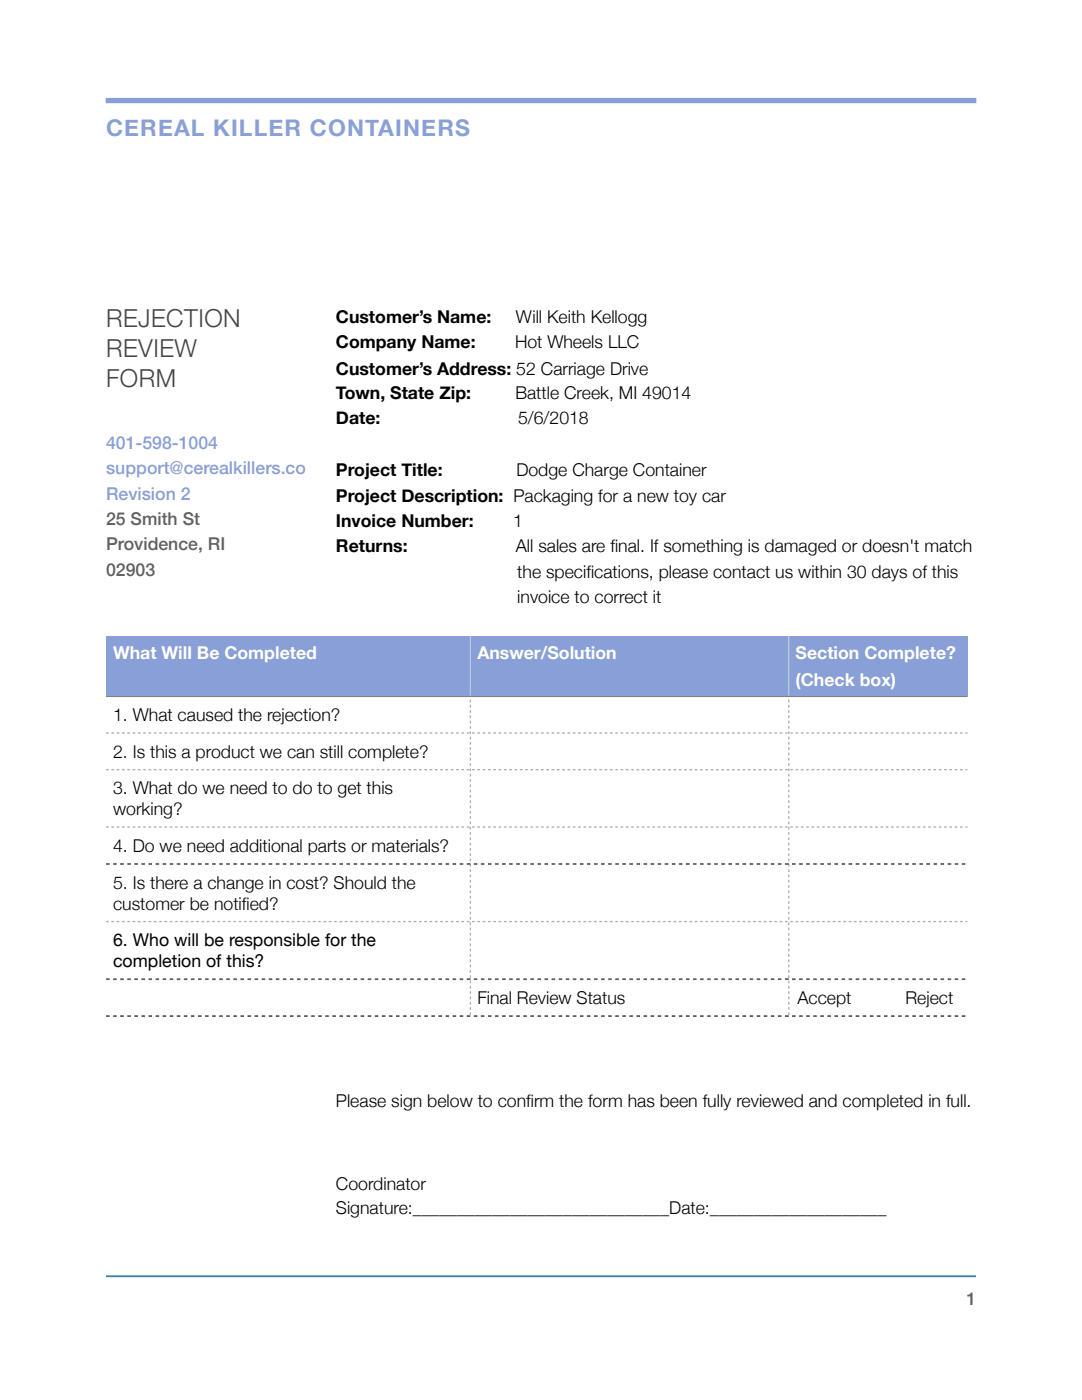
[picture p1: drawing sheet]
<svg xmlns="http://www.w3.org/2000/svg" width="216mm" height="279mm" viewBox="0 0 216 279" stroke-linecap="round" stroke-linejoin="round" font-family="sans-serif">
<defs><g id="words">
<g font-size="4.9" fill="#444">
<text x="21.2" y="65.3">REJECTION</text>
<text x="21.2" y="71.3">REVIEW</text>
<text x="21.2" y="77.3">FORM</text>
</g>
<text font-size="4.6" fill="#899fd7" x="21.2" y="27.2">CEREAL KILLER CONTAINERS</text>
<g font-size="3.5">
<text x="67" y="64.6">Customer’s Name:</text>
<text x="103" y="64.6">Will Keith Kellogg</text>
<text x="67" y="69.5">Company Name:</text>
<text x="102.8" y="69.5">Hot Wheels LLC</text>
<text x="67" y="74.8">Customer’s Address: 52 Carriage Drive</text>
<text x="67" y="79.7">Town, State Zip:</text>
<text x="102.8" y="79.7">Battle Creek, MI 49014</text>
<text x="67" y="84.7">Date:</text>
<text x="103.4" y="84.7">5/6/2018</text>
<text x="67" y="94.9">Project Title:</text>
<text x="103" y="94.9">Dodge Charge Container</text>
<text x="67" y="100.2">Project Description: Packaging for a new toy car</text>
<text x="67" y="105.1">Invoice Number:</text>
<text x="102.4" y="105.1">1</text>
<text x="67" y="110.1">Returns:</text>
<text x="102.9" y="110.1">All sales are final. If something is damaged or doesn't match</text>
<text x="103.2" y="115.4">the specifications, please contact us within 30 days of this</text>
<text x="103.2" y="120.3">invoice to correct it</text>
<text x="22.6" y="143.9">1. What caused the rejection?</text>
<text x="22.6" y="151.3">2. Is this a product we can still complete?</text>
<text x="22.6" y="158.4">3. What do we need to do to get this</text>
<text x="22.6" y="162.6">working?</text>
<text x="22.6" y="170">4. Do we need additional parts or materials?</text>
<text x="22.6" y="177.4">5. Is there a change in cost? Should the</text>
<text x="22.6" y="181.7">customer be notified?</text>
<text x="22.6" y="188.7">6. Who will be responsible for the</text>
<text x="22.6" y="193">completion of this?</text>
<text x="95.2" y="200.4">Final Review Status</text>
<text x="159.1" y="200.4">Accept</text>
<text x="180.7" y="200.4">Reject</text>
<text x="67" y="220.8">Please sign below to confirm the form has been fully reviewed and completed in full.</text>
<text x="67" y="237.4">Coordinator</text>
<text x="67" y="242.4">Signature:_____________________________Date:____________________</text>
</g>
<g font-size="3.5" fill="#899fd7">
<text x="21.2" y="89.6">401-598-1004</text>
<text x="21.2" y="94.5">support@cerealkillers.co</text>
<text x="21.2" y="99.8">Revision 2</text>
</g>
<g font-size="3.5" fill="#606060">
<text x="21.2" y="104.8">25 Smith St</text>
<text x="21.2" y="109.7">Providence, RI</text>
<text x="21.2" y="115">02903</text>
<text x="192.9" y="260.3">1</text>
</g>
<g font-size="3.5" fill="#fff">
<text x="22.6" y="131.6">What Will Be Completed</text>
<text x="95.2" y="131.6">Answer/Solution</text>
<text x="158.7" y="131.6">Section Complete?</text>
<text x="158.7" y="136.9">(Check box)</text>
</g>
</g></defs>
<path d="M21.2 254.7h173.5" fill="none" stroke="#367da2" stroke-width=".35"/>
<path d="M21.1 20.1h173.7" fill="none" stroke="#899fd7" stroke-width="1.1" stroke-linecap="butt"/>
<g fill="#899fd7">
<path d="M21.2 126.9h72.7v12.1h-72.7z"/>
<path d="M93.9 126.9h63.5v12.1h-63.5z"/>
<path d="M157.4 126.9h35.6v12.1h-35.6z"/>
</g>
<path d="M93.9 126.9v11.9M157.4 126.9v11.9" fill="none" stroke="#c8d3d9" stroke-width=".2"/>
<path d="M93.9 138.8v26.3M157.4 138.8v33.6M21.2 146.3h171.8M21.2 153.6h171.8M21.2 165.1h72.7M93.8 165.1h63.6M93.9 165v7.4M93.9 172.4v30.6M157.3 165.1h35.7M157.4 172.4v30.6M21.2 183.9h171.8" fill="none" stroke="#adadad" stroke-width=".26" stroke-dasharray=".5 .5" stroke-linecap="butt"/>
<path d="M21.2 172.4h72.7M93.8 172.4h63.6M157.3 172.4h35.7M21.2 195.4h72.7M93.8 195.4h63.6M157.3 195.4h35.7M21.2 202.8h136.2M157.3 202.8h35.7" fill="none" stroke="#535f65" stroke-width=".35" stroke-dasharray=".7 .7" stroke-linecap="butt"/>
<path d="M21.2 139h171.8" fill="none" stroke="#808080" stroke-width=".2"/>
<use href="#words"/>
</svg>
